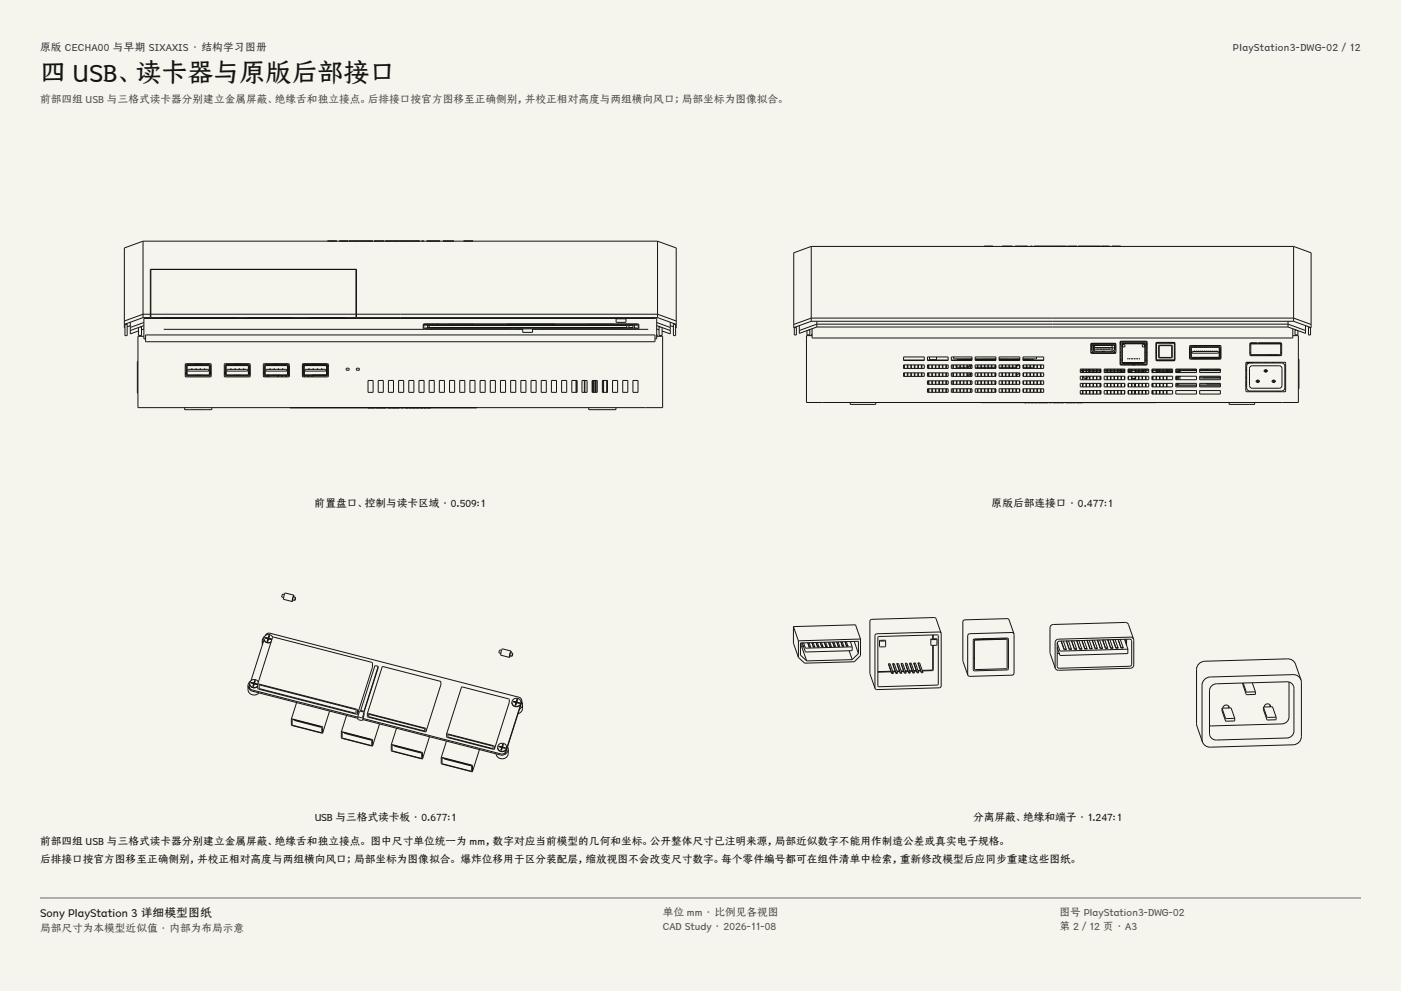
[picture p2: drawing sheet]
<svg xmlns="http://www.w3.org/2000/svg" width="420mm" height="297mm" viewBox="0 0 420 297" stroke-linecap="round" stroke-linejoin="round" font-family="sans-serif">
<defs><g id="words">
<text font-size="7.8" fill="#141413" x="12" y="24.7">四 USB、读卡器与原版后部接口</text>
<text font-size="3.5" fill="#141413" x="12" y="274.9">Sony PlayStation 3 详细模型图纸</text>
<g font-size="3.2" fill="#1b365d">
<text x="12" y="15.3">原版 CECHA00 与早期 SIXAXIS · 结构学习图册</text>
<text x="369.6" y="15.3">PlayStation3-DWG-02 / 12</text>
</g>
<g font-size="3.2" fill="#504e49">
<text x="12" y="30.9">前部四组 USB 与三格式读卡器分别建立金属屏蔽、绝缘舌和独立接点。后排接口按官方图移至正确侧别，并校正相对高度与两组横向风口；局部坐标为图像拟合。</text>
<text x="198.7" y="274.5">单位 mm · 比例见各视图</text>
<text x="317.6" y="274.5">图号 PlayStation3-DWG-02</text>
<text x="12" y="279.3">局部尺寸为本模型近似值 · 内部为布局示意</text>
<text x="198.7" y="278.8">CAD Study · 2026-11-08</text>
<text x="317.6" y="278.8">第 2 / 12 页 · A3</text>
</g>
<g font-size="3.2" fill="#141413">
<text x="94.4" y="152">前置盘口、控制与读卡区域 · 0.509:1</text>
<text x="297.4" y="152">原版后部连接口 · 0.477:1</text>
<text x="94.2" y="246">USB 与三格式读卡板 · 0.677:1</text>
<text x="291.7" y="246">分离屏蔽、绝缘和端子 · 1.247:1</text>
<text x="12" y="253.3">前部四组 USB 与三格式读卡器分别建立金属屏蔽、绝缘舌和独立接点。 图中尺寸单位统一为 mm，数字对应当前模型的几何和坐标。公开整体尺寸已注明来源，局部近似数字不能用作制造公差或真实电子规格。</text>
<text x="12" y="258.6">后排接口按官方图移至正确侧别，并校正相对高度与两组横向风口；局部坐标为图像拟合。 爆炸位移用于区分装配层，缩放视图不会改变尺寸数字。每个零件编号都可在组件清单中检索，重新修改模型后应同步重建这些图纸。</text>
</g>
</g></defs>
<g fill="#f5f4ed">
<path d="M0 0h420v297h-420z"/>
<path d="M12 12h396v275h-396z"/>
</g>
<g fill="none" stroke="#141413" stroke-width=".3">
<path d="M42.9 72.3l-5.6 2v21.9M42.9 72.3v21.9M42.9 72.3h154.2M98.2 72.2h.1M98.8 72.2h.1M99.5 72.2h1.5M101 72.2h.1M101.7 72.2h.1M104.4 72.2h.1M104.6 72.2h.1M105.2 72.2h.1M105.6 72.2h.1"/>
<path d="M107.6 72.2h.1M108 72.2h.1M108.6 72.2h.1M109.7 72.2h.1M110.3 72.2h.1M111.8 72.2h.1M112.1 72.2h.1M112.2 72.2h3M112.2 72.2h.1M115.2 72.2h.1M115.5 72.2h.1M117 72.2h.1"/>
<path d="M117.6 72.2h.1M118.7 72.2h.1M119.3 72.2h.1M119.7 72.2h.1M121.7 72.2h.1M122 72.2h.1M122.6 72.2h.1M123.7 72.2h.1M124.3 72.2h.1M125.9 72.2h.1M126.4 72.2h.1M127 72.2h.1"/>
<path d="M127.9 72.2h4M127.9 72.2h.1M131.9 72.2h.1M132.8 72.2h.1M133.4 72.2h.1M135.3 72.2h.1M136.1 72.2h.1M139 72.2h2.8M139 72.2h.1M141.8 72.2h.1M197.1 72.3v21.9M197.1 72.3l5.6 2v21.9"/>
<path d="M243.2 73.9v21.4M243.2 73.9l-5.3 1.9v21.4M243.2 73.9h144.6M295 73.8h.1M295.1 73.8h2.5M295.1 73.8h.1M297.6 73.8h.1M297.7 73.8h.1M300.4 73.8h.1M301 73.8h.1M302.8 73.8h.1M303.5 73.8h.1"/>
<path d="M304.3 73.8h3.8M304.3 73.8h.1M308.1 73.8h.1M308.9 73.8h.1M309.5 73.8h.1M310 73.8h.1M313.4 73.8h.1M314.6 73.8h.1M315.2 73.8h.1M316.3 73.8h.1M319.7 73.8h.1M320 73.8h.3"/>
<path d="M320 73.8h.1M320.3 73.8h2.6M320.3 73.8h.1M322.9 73.8h.1M323.2 73.8h.1M323.8 73.8h.1M324.9 73.8h.1M326 73.8h.1M326.6 73.8h.1M327.8 73.8h.1M328.4 73.8h.1M329.9 73.8h.1"/>
<path d="M330.1 73.8h.1M332.1 73.8h.1M332.6 73.8h.1M333.3 73.8h1.4M333.3 73.8h.1M336 73.8h.1M387.8 73.9l5.3 1.9v21.4M387.8 73.9v21.4M37.3 97.2v1h.2M37.3 96.2v1M37.5 97.2h.6M38.1 96.9v3.7h-.6v-3.4"/>
<path d="M39.1 96.6v1.5M39.1 99.1v1l2.4-.9M39.1 97.6l-1 .3M39.1 98.1v1M42 98h.4M42.4 97.8v2.7h-.9v-2.3M42.9 94.2l-5.6 2M42.9 94.2h2.2M42.9 94.2v1M42.9 95.2l-5.6 2M43.1 96.7l-4 1.4M43.1 98.6l-.7 .3"/>
<path d="M43.1 97.6l-4 1.5M44.7 95.2v.2M45.1 94.2v-13.5h61.8v13.5M45.1 94.2v1h-2.2M45.1 81.7h.1M45.2 94.2v-13.4h61.5v13.4M45.2 94.2h61.5M45.2 94.2v1h61.5v-1M45.9 95.2v.2M47.7 95.2v.2M48.2 95.2l.1 .2M48.6 95.2h22.7"/>
<path d="M49.1 98.7h107.6M71.6 95.2v.2M73.9 95.2l.1 .2M74.3 95.2h.1M76.7 95.2h.1M77.2 95.2h.1M77.5 95.2h.1M79 95.2h.1M82.8 95.2h.1M85.4 95.2h.1M86.4 95.2h.1M87.3 95.2h.1"/>
<path d="M87.7 95.2l-.1 .2M92.5 95.2l.1 .2M92.8 95.2h.1M103.4 95.2h-.1M103.7 95.2v.2M106 95.2v.2M106.7 81.7h.2M106.9 94.2h90.2M106.9 94.2v1h90.2M126.9 97.4l.3-.3h64l.3 .3v1l-.3 .3M126.9 97.4v1l.3 .3M126.9 97.3h.5"/>
<path d="M127.3 97.1l-.2 1.3h.3M127.4 98.3h.1M127.4 98.5h.1M127.4 97.2h.1M127.4 97.5h.1M127.4 98.3v.2M127.4 98.3h63.6v.2h-63.6M127.4 97.2h63.6v.3h-63.6M127.4 97.1v.4M127.5 97.1v.1M127.7 97.1v.1M128 97.1v.1"/>
<path d="M128.1 98.5v.2M128.2 97.5v.8M128.2 98.1h.9M128.2 97.1v.1M128.3 97.5h.7M128.4 97.1v.1M128.7 97.1v.1M128.7 97.5v.6M128.9 97.1v.1M129 97.5h9M129 97.5h.1M129.1 98.1h27.6"/>
<path d="M129.1 98.1v.2M129.1 98.5v.2l.2-.2M129.1 97.1v.1M129.4 97.1v.1M129.6 97.1v.1M129.7 98.3h23.4M129.7 98.5v.2M129.7 97.1v.1M129.9 97.1v.1M130.3 97.1v.1M130.5 97.1v.1M130.9 97.1v.1"/>
<path d="M131.1 97.1v.1M131.4 97.1v.1M134.9 97.1v.1M135.1 97.1v.1M135.2 97.1v.1M135.6 97.1v.1M135.7 97.1v.1M136.2 97.1v.1M136.3 97.1v.1M136.5 97.1v.1M136.9 97.1v.1M137.1 97.1v.1"/>
<path d="M137.4 97.1v.1M137.7 97.1v.1M137.9 97.1v.1M138 97.5h.7M138 97.5h.1M138.1 97.1v.1M138.3 97.1v.1M138.5 97.1v.1M138.7 97.5h49.2M138.7 97.5h.1M138.8 97.1v.1M139.1 97.1v.1"/>
<path d="M139.3 97.1v.1M139.4 97.1v.1M139.6 97.1v.1M140 97.1v.1M140.2 97.1v.1M140.3 97.1v.1M140.7 97.1v.1M140.9 97.1v.1M141.3 97.1v.1M141.4 97.1v.1M141.7 97.1v.1M150 98.2h2.3"/>
<path d="M152.1 97.2h14.2M152.1 97.5h14.2M153.1 98.5v.2M154.4 98.5v.2M154.8 98.5v.2M155.4 98.5v.2M155.6 98.1v.1M155.6 98.5v.2M156.1 98.5v.2M156.7 98.2l-2.6 .1M156.7 98.1v.2M156.7 98.5v.2"/>
<path d="M156.7 98.1h.9M156.8 98.5l-.1 1.1h3l-.1-1.1M157.6 98.1h30.3M157.6 98.2h6.7M157.6 98.1v.2M159.7 98.7h34.6M162.3 98.5v.2M162.8 98.1v.1M162.8 98.5v.2M163 98.5v.2M163.3 98.3h23.4M163.3 98.5v.2"/>
<path d="M176.7 97.1v.1M176.9 97.1v.1M177 97.1v.1M177.3 97.1v.1M177.5 97.1v.1M177.9 97.1v.1M178 97.1v.1M178.2 97.1v.1M178.6 97.1v.1M178.8 97.1v.1M178.9 97.1v.1M179.1 97.1v.1"/>
<path d="M179.4 97.1v.1M179.6 97.1v.1M179.7 97.5h.7M179.8 97.1v.1M180.1 97.1v.1M180.3 97.1v.1M180.5 97.1v.1M180.8 97.1v.1M181 97.1v.1M181.1 97.1v.1M181.3 97.1v.1M181.7 97.1v.1"/>
<path d="M181.9 97.1v.1M182.1 97.1v.1M182.5 97.1v.1M182.6 97.1v.1M183.1 97.1v.1M183.2 97.1v.1M183.4 97.1v.1M184.7 95.5h3v1.1h-3zM186.7 98.5v.2M187.9 97.1v.1M187.9 97.5v.8M187.9 98.5v.2"/>
<path d="M188.5 97.5h1.2v.6h-.6M188.5 97.1v.1M188.5 97.5v.8M188.5 98.5v.2M188.5 98.1h.6M189.1 98.1v.2M189.1 98.5v.2M190.2 97.5v.8M191 97.4h.3v1h-.3M195.3 95.2v.2M196.9 96.7l4 1.4M196.9 98.6l.7 .3"/>
<path d="M196.9 97.6l4 1.5M197.1 94.2v1M197.1 94.2l5.6 2M197.1 95.2l5.6 2M197.6 98h.4M197.6 97.8v2.7h.9v-2.3M200.9 96.6v1.5M200.9 99.1v1l-2.4-.9M200.9 97.6l1 .3M200.9 98.1v1M201.9 97.2h.6M201.9 96.9v3.7h.6v-3.4"/>
<path d="M202.7 97.2v1h-.2M202.7 96.2v1M238.1 98.2h.6M238.7 97.9v2.5h-.6v-2.3M239.6 97.6v1.5M242.4 98.9h.4M242.8 98.8v1.5h-.9v-1.2M243.2 95.3h144.6M243.2 96.3h144.6M243.2 95.3v1M243.2 95.3l-5.3 1.9M243.2 96.3l-5.3 1.9v-1"/>
<path d="M243.4 98.5v2.8h144.2v-2.8M244.9 96.3v.8M244.9 97.1h141.2M244.9 98h141.2M244.9 97.1v.9M244.9 97.1l-5.3 2M244.9 98l-5.3 1.9v-.8M386.1 96.3v.8M386.1 97.1l5.3 2M386.1 98l5.3 1.9v-.8M386.1 97.1v.9M387.8 95.3l5.3 1.9"/>
<path d="M387.8 96.3l5.3 1.9v-1M387.8 95.3v1M388.2 98.8v1.5h.9v-1.2M388.2 98.9h.4M391.4 97.6v1.5M392.3 98.2h.6M392.3 97.9v2.5h.6v-2.3M41.4 108.3h-.2v9.5h.2M43.1 100.8h-1.7v21.4h157.2v-21.4h-1.7M43.6 100.4h152.8v2h-152.8zM43.6 101.6h-.5v-6.2h153.8v6.2h-.5M55.5 109.3h.3"/>
<path d="M55.5 109.5h.3M55.5 111.7h.3M55.5 111.9h.3M55.5 112h.3M55.6 109.1l7.6-.1 .1 3.8-7.6 .1zM55.8 109.3h7.2v3.3h-7.2zM55.9 111.7h.2M55.9 111.9h.2M55.9 112h.2M56 109.5l6.7 .1M56 109.5h6.9v3h-6.9zM56.1 109.6v2.8h6.6"/>
<path d="M56.3 110.7h6.2v.5h-6.2zM56.9 109.5l.2 .1M57.3 110.6h.1M57.3 110.6v.1M57.4 110.6h.3M57.7 110.6v.1M58.1 109.5v.1M58.6 112.4h.1M58.6 109v.3M58.6 109.5v.1M58.6 110.6h.1M58.6 110.6v.1"/>
<path d="M58.6 110.6h.4M58.7 112.4h.1M58.7 109v.3M58.7 109.5v.1M59 110.6v.1M59.1 112.4h.1M59.1 109v.3M59.1 109.5v.1M59.2 112.4h.1M59.2 109v.3M59.2 109.5v.1M59.6 112.4h.1"/>
<path d="M59.6 109v.3M59.6 109.5v.1M59.7 112.4h.1M59.8 109v.3M59.8 109.5v.1M59.8 112.4h.1M59.9 110.6h.1M59.9 110.6v.1M59.9 110.6h.3M60.2 112.4h.1M60.2 109v.3M60.2 109.5v.1"/>
<path d="M60.2 110.6v.1M60.3 112.4h-.1M60.3 109v.3M60.3 109.5v.1M61.2 110.6h.1M61.2 110.6v.1M61.2 110.6h.3M61.5 110.6v.1M62.7 109.6h.1M62.7 112.4h.1M62.8 109.6v2.8M62.8 111.7h.1"/>
<path d="M62.8 111.9h.1M62.8 112h.1M63.1 111.7h.2M63.1 111.9h.2M63.1 112h.2M67.2 111.5h.3M67.2 111.7h.3M67.2 111.9h.3M67.2 112h.3M67.3 109.1l7.6-.1 .1 3.8-7.6 .1zM67.5 109.3h7.2v3.3h-7.2zM67.7 111.5h.1"/>
<path d="M67.7 111.7h.1M67.7 111.9h.1M67.7 112h.1M67.7 109.5h6.9v3h-6.9zM67.8 109.6h.1M67.8 112.4h.1M67.8 109.6v2.8M67.8 109.6h6.7v2.8h-6.7M68 110.7h6.2v.5h-6.2zM69.1 110.6h.3M69.1 110.6v.1M69.4 110.6h.1"/>
<path d="M69.4 110.6v.1M70.3 112.4h.1M70.3 109v.3M70.3 109.5v.1M70.3 110.6h.3M70.3 110.6v.1M70.4 112.4h.1M70.4 109v.3M70.4 109.5v.1M70.6 110.6h.1M70.7 110.6v.1M70.8 112.4h.1"/>
<path d="M70.8 109v.3M70.8 109.5v.1M70.9 112.4h.1M70.9 109v.3M70.9 109.5v.1M71.3 112.4h.1M71.3 109v.3M71.3 109.5v.1M71.5 112.4h-.2M71.5 109v.3M71.5 109.5v.1M71.6 110.6h.3"/>
<path d="M71.6 110.6v.1M71.9 112.4h.1M71.9 109v.3M71.9 109.5v.1M71.9 110.6h.1M71.9 110.6v.1M72 112.4h.1M72 109v.3M72 109.5v.1M72.9 110.6h.3M72.9 110.6v.1M73.2 110.6h.1"/>
<path d="M73.2 110.6v.1M74.5 111.5h.1M74.5 111.7h.1M74.5 111.9h.1M74.5 112h.1M74.8 111.5h.2M74.8 111.7h.2M74.8 111.9h.2M74.8 112h.2M78.9 111.7h.2M78.9 111.9h.2M78.9 112h.3"/>
<path d="M78.9 111.5h.3M79.2 112.6v.4M79.2 109.3h7.2v3.3h-7.2zM79.4 111.5h.1M79.4 109.5h6.9v3h-6.9zM79.5 109.6h6.7v2.8h-6.7zM79.7 110.7h6.2v.5h-6.2zM79.8 112.4v.1M79.8 112.7v.3M80.2 112.4v.1M80.2 112.7v.3M80.3 112.5h.4"/>
<path d="M80.3 112.7v.3M80.5 112.4h.1M80.7 112.7v.3M80.8 110.6h.1M80.8 110.6v.1M80.8 110.6h.3M81.1 110.6h.1M81.1 110.6v.1M81.6 112.4v.1M82 112.4h.1M82 109v.3M82 109.5v.1"/>
<path d="M82 110.6h.1M82 110.6v.1M82.1 110.6h.2M82.1 112.4h-.1M82.1 109v.3M82.1 109.5v.1M82.3 110.6h.1M82.4 110.6v.1M82.5 112.4h.1M82.5 109v.3M82.5 109.5v.1M82.6 112.4h.1"/>
<path d="M82.6 109v.3M82.6 109.5v.1M83 112.4h.1M83 109v.3M83 109.5v.1M83 112.4h.2M83.2 112.4h.1M83.2 109v.3M83.2 109.5v.1M83.3 110.6h.1M83.3 110.6v.1M83.3 110.6h.3"/>
<path d="M83.3 112.4v.1M83.3 112.7v.3M83.5 112.4v.1M83.5 112.7v.3M83.6 112.4h.1M83.6 109v.3M83.6 109.5v.1M83.6 110.6h.1M83.6 110.6v.1M83.7 112.4h.1M83.7 109v.3M83.7 109.5v.1"/>
<path d="M84.5 112.4v.1M84.5 112.7v.3M84.6 110.6h.1M84.6 110.6v.1M84.6 110.6h.3M84.6 112.4v.1M84.6 112.7v.3M84.9 110.6h.1M84.9 110.6v.1M85.6 112.4v.1M85.6 112.7v.3M85.8 112.4v.1"/>
<path d="M85.8 112.7v.3M86.2 111.5h.1M86.2 112h.1M86.2 111.8h.1M86.5 112.6h.2M86.5 111.5h.2M86.5 112h.2M86.5 111.8h.2M86.7 112.8l-.1-3.8h-7.4l-.3 .3v3.4l.3 .3M86.7 109.8h.1M86.7 112.7l-.2 .3h-7.3M90.7 111.5h.2"/>
<path d="M90.7 112.6h.2M90.7 110.2h.1M90.7 109.4h.2M90.7 109.6h.1M90.7 110h.1M90.7 112h.2M90.7 111.8h.2M90.7 109.1l7.6-.1 .1 3.8-7.6 .1zM90.7 109.6v1.3h.2M90.7 109.6h.2M90.9 109.3h7.3v3.3h-7.3zM91 109v.3"/>
<path d="M91.1 109.6l.1 2.9M91.1 110.9h.1M91.1 109.6h.1M91.1 111.5h.1M91.1 112h.1M91.1 111.8h.1M91.2 109.5l-.1 .1M91.2 109.5h6.7M91.2 112.7v.3M91.2 109.6h6.8M91.2 112.4h6.7M91.2 109.5h.2"/>
<path d="M91.2 109.5v3M91.4 112.4v.1M91.4 112.7v.3M91.4 110.7h6.3v.5h-6.3zM92.3 112.4v.1M92.3 112.7v.3M92.5 112.4v.1M92.5 112.7v.3M92.5 110.6h.1M92.5 110.6v.1M92.5 110.6h.3M92.8 110.6h.1"/>
<path d="M92.8 110.6v.1M93.3 112.4v.1M93.3 112.7v.3M93.7 112.4h.1M93.7 109v.3M93.7 109.5v.1M93.7 110.6h.1M93.7 110.6v.1M93.8 110.6h.3M93.8 112.4v.1M93.8 112.7v.3M93.8 112.4h.1"/>
<path d="M93.8 112.4h.4M93.8 109v.3M93.8 109.5v.1M94.1 110.6h.1M94.1 110.6v.1M94.2 112.4h.1M94.2 109v.3M94.2 109.5v.1M94.3 112.4h.1M94.4 112.4h.3M94.4 109v.3M94.4 109.5v.1"/>
<path d="M94.4 112.4h.1M94.7 112.4h.1M94.7 109v.3M94.7 109.5v.1M94.8 112.4h.1M94.9 112.4h.1M94.9 112.4h.4M94.9 109v.3M94.9 109.5v.1M95 110.6h.1M95 110.6v.1M95 110.6h.3"/>
<path d="M95.3 112.4h.1M95.3 109v.3M95.3 109.5v.1M95.3 110.6h.1M95.3 110.6v.1M95.4 112.4h.1M95.4 112.4h2.6M95.4 109v.3M95.4 109.5v.1M95.7 112.4h.1M95.8 112.4h.1M96.3 110.6h.1"/>
<path d="M96.3 110.6v.1M96.3 110.6h.3M96.6 110.6h.1M96.6 110.6v.1M96.8 112.4h.1M97 112.4h.1M97.7 109.5v.1M97.8 109.5h.1M97.8 109.6l.1 2.8M97.9 111.5h.1M97.9 112h.1M97.9 110.9h.1"/>
<path d="M97.9 111.8h.1M97.9 109.5l.1 .1M98 109.6v2.9h-6.8M98.2 109.4h.2M98.2 112.4h.2M98.2 111.5h.2M98.2 109.5h.2M98.2 112h.2M98.2 110.9h.2M98.2 111.8h.2M98.4 109.4v.1M98.4 109.5v.1"/>
<path d="M103.8 110.4h.9v.6h-.9zM106.8 110.4h.9v.6h-.9zM110.3 114h1.6v3.6h-1.6zM113.4 114h1.5v3.6h-1.5zM116.4 114h1.6v3.6h-1.6zM119.5 114h1.5v3.6h-1.5zM122.5 114h1.6v3.6h-1.6zM125.6 114h1.5v3.6h-1.5zM128.7 114h1.5v3.6h-1.5zM131.7 114h1.5v3.6h-1.5zM134.8 114h1.5v3.6h-1.5zM137.8 114h1.5v3.6h-1.5z"/>
<path d="M140.9 114h1.5v3.6h-1.5zM143.9 114h1.6v3.6h-1.6zM147 114h1.5v3.6h-1.5zM150 114h1.6v3.6h-1.6zM153.1 114h1.5v3.6h-1.5zM156.1 114h1.6v3.6h-1.6zM159.2 114h1.5v3.6h-1.5zM162.3 114h1.5v3.6h-1.5zM165.3 114h1.5v3.6h-1.5zM168.4 114h1.5v3.6h-1.5zM171.4 114h1.5v3.6h-1.5zM172.7 114v3.6"/>
<path d="M174.5 114h1.5v3.6h-1.5zM175.2 114v3.6M175.3 114v3.6M177.5 114h1.5v3.6h-1.5zM177.6 114v3.6M178 114v3.6M178.1 114v3.6M178.5 114v3.6M178.7 114v3.6M180.6 114h1.5v3.6h-1.5zM180.8 114v3.6M180.9 114v3.6"/>
<path d="M181.9 114v3.6M182.1 114v3.6M183.6 114h1.6v3.6h-1.6zM186.7 114h1.5v3.6h-1.5zM189.7 114h1.6v3.6h-1.6zM196.9 100.3l.1 .5M243.4 100.6h-1.6v20h147.4v-20h-1.6M243.4 100.1l-.1 .5M270.9 109.4h6.2v1h-6.2zM270.9 111.7h6.2v1.1h-6.2zM270.9 107h6.2v1h-6.2zM270.9 107.9h6.2"/>
<path d="M271 109.4v1M271 111.7v1.1M271.1 109.4v1M271.1 111.7v1.1M272 109.4v1M272 111.7v1.1M272.2 109.4v1M272.2 111.7v1.1M273.1 109.4v1M273.1 111.7v1.1M273.2 109.4v1M273.2 111.7v1.1"/>
<path d="M274.1 109.4v1M274.1 111.7v1.1M274.3 109.4v1M274.3 111.7v1.1M275.2 109.4v1M275.2 111.7v1.1M275.3 109.4v1M275.3 111.7v1.1M276.2 109.4v1M276.2 111.7v1.1M276.4 109.4v1M276.4 111.7v1.1"/>
<path d="M278 116.5h6.2v1.1h-6.2zM278 109.4h6.2v1h-6.2zM278 111.7h6.2v1.1h-6.2zM278 107h6.2v1h-6.2zM278 114.1h6.2v1.1h-6.2zM278 107.9h6.2M278.3 109.4v1M278.3 111.7v1.1M278.3 114.1v1.1M278.3 116.5v1.1M278.5 109.4v1M278.5 111.7v1.1"/>
<path d="M278.5 114.1v1.1M278.5 116.5v1.1M278.7 107v.8h2.1v-.8M279.4 109.4v1M279.4 111.7v1.1M279.4 114.1v1.1M279.4 116.5v1.1M279.5 109.4v1M279.5 111.7v1.1M279.5 114.1v1.1M279.5 116.5v1.1M280.4 109.4v1"/>
<path d="M280.4 111.7v1.1M280.4 114.1v1.1M280.4 116.5v1.1M280.6 109.4v1M280.6 111.7v1.1M280.6 114.1v1.1M280.6 116.5v1.1M281.5 109.4v1M281.5 111.7v1.1M281.5 114.1v1.1M281.5 116.5v1.1M281.6 109.4v1"/>
<path d="M281.6 111.7v1.1M281.6 114.1v1.1M281.6 116.5v1.1M282.5 109.4v1M282.5 111.7v1.1M282.5 114.1v1.1M282.5 116.5v1.1M282.7 109.4v1M282.7 111.7v1.1M282.7 114.1v1.1M282.7 116.5v1.1M283.6 109.4v1"/>
<path d="M283.6 111.7v1.1M283.6 114.1v1.1M283.6 116.5v1.1M283.7 109.4v1M283.7 111.7v1.1M283.7 114.1v1.1M283.7 116.5v1.1M285.2 116.5h6.2v1.1h-6.2zM285.2 109.4h6.2v1h-6.2zM285.2 111.7h6.2v1.1h-6.2zM285.2 107h6.2v1h-6.2zM285.2 114.1h6.2v1.1h-6.2z"/>
<path d="M285.2 107.9h6.2M285.7 109.4v1M285.7 111.7v1.1M285.7 114.1v1.1M285.7 116.5v1.1M285.8 109.4v1M285.8 111.7v1.1M285.8 114.1v1.1M285.8 116.5v1.1M285.9 107v.6h5.5M286.6 109.4l.1 .7M286.7 109.4v1"/>
<path d="M286.7 111.7v1.1M286.7 114.1v1.1M286.7 116.5v1.1M286.9 110.1h.9M286.9 109.4v1M286.9 111.7v1.1M286.9 114.1v1.1M286.9 116.5v1.1M287.8 109.4v1M287.8 111.7v1.1M287.8 114.1v1.1M287.8 116.5v1.1"/>
<path d="M287.9 110.1h.9M287.9 109.4v1M287.9 111.7v1.1M287.9 114.1v1.1M287.9 116.5v1.1M288.8 109.4v1M288.8 111.7v1.1M288.8 114.1v1.1M288.8 116.5v1.1M289 110.1h.9M289 109.4v1M289 111.7v1.1"/>
<path d="M289 114.1v1.1M289 116.5v1.1M289.9 109.4v1M289.9 111.7v1.1M289.9 114.1v1.1M289.9 116.5v1.1M290 110.1h.4M290 109.4v1M290 111.7v1.1M290 114.1v1.1M290 116.5v1.1M290.4 110.1l.5-.7v1"/>
<path d="M290.4 110.1v.3M290.4 110.1l.1 .2M290.4 111.7v1.1M290.4 112.8h.1M290.9 109.5l-.5 .6M290.9 112.1l-.5 .7M290.9 111.7v1.1M290.9 114.1v1.1M290.9 116.5v1.1M291.1 109.4l.3 .1M291.1 112l.3 .1M291.1 109.4v1"/>
<path d="M291.1 111.7v1.1M291.1 114.1v1.1M291.1 116.5v1.1M291.4 107.7h-4.5v.2M291.4 107.7h-2.8M292.4 116.5h6.2v1.1h-6.2zM292.4 109.4h6.2v1h-6.2zM292.4 111.7h6.2v1.1h-6.2zM292.4 107h6.2v1h-6.2zM292.4 114.1h6.2v1.1h-6.2zM292.4 107.9h6.2M292.4 107.6h6.2"/>
<path d="M292.4 107.7h6.2M292.4 107.7h.5M292.4 110.1h.6M292.9 107.7h.1M293 109.4v1M293 111.7v1.1M293 114.1v1.1M293 116.5v1.1M293.2 110.1h.9M293.2 109.4v1M293.2 111.7v1.1M293.2 114.1v1.1"/>
<path d="M293.2 116.5v1.1M294.1 109.4v1M294.1 111.7v1.1M294.1 114.1v1.1M294.1 116.5v1.1M294.2 110.1h.9M294.2 109.4v1M294.2 111.7v1.1M294.2 114.1v1.1M294.2 116.5v1.1M295.1 109.4v1M295.1 111.7v1.1"/>
<path d="M295.1 114.1v1.1M295.1 116.5v1.1M295.3 110.1h.9M295.3 109.4v1M295.3 111.7v1.1M295.3 114.1v1.1M295.3 116.5v1.1M295.5 107.7h.1M296.2 109.4v1M296.2 111.7v1.1M296.2 114.1v1.1M296.2 116.5v1.1"/>
<path d="M296.3 110.1h.9M296.3 109.4v1M296.3 111.7v1.1M296.3 114.1v1.1M296.3 116.5v1.1M297.2 109.4v1M297.2 111.7v1.1M297.2 114.1v1.1M297.2 116.5v1.1M297.4 110.1h.9M297.4 109.4v1M297.4 111.7v1.1"/>
<path d="M297.4 114.1v1.1M297.4 116.5v1.1M298.3 109.4v1M298.3 111.7v1.1M298.3 114.1v1.1M298.3 116.5v1.1M298.4 110.1h.2M298.4 109.4v1M298.4 111.7v1.1M298.4 114.1v1.1M298.4 116.5v1.1M298.6 107.7h-4.1"/>
<path d="M299.5 107.7h2.6M299.5 116.5h6.2v1.1h-6.2zM299.5 109.4h6.2v1h-6.2zM299.5 111.7h6.2v1.1h-6.2zM299.5 107h6.2v1h-6.2zM299.5 114.1h6.2v1.1h-6.2zM299.5 107.9h6.2M299.5 107.6h6.2M299.5 107.7h6.2M299.5 110.1h.9M300.4 109.4v1M300.4 111.7v1.1"/>
<path d="M300.4 114.1v1.1M300.4 116.5v1.1M300.5 110.1h.9M300.5 109.4v1M300.5 111.7v1.1M300.5 114.1v1.1M300.5 116.5v1.1M301.1 107.7h.1M301.4 109.4v1M301.4 111.7v1.1M301.4 114.1v1.1M301.4 116.5v1.1"/>
<path d="M301.6 110.1h.9M301.6 109.4v1M301.6 111.7v1.1M301.6 114.1v1.1M301.6 116.5v1.1M302.5 109.4v1M302.5 111.7v1.1M302.5 114.1v1.1M302.5 116.5v1.1M302.6 110.1h.9M302.6 109.4v1M302.6 111.7v1.1"/>
<path d="M302.6 114.1v1.1M302.6 116.5v1.1M303.5 109.4v1M303.5 111.7v1.1M303.5 114.1v1.1M303.5 116.5v1.1M303.7 109.4v1M303.7 111.7v1.1M303.7 114.1v1.1M303.7 116.5v1.1M303.7 110.1h.9M304.6 109.4v1"/>
<path d="M304.6 111.7v1.1M304.6 114.1v1.1M304.6 116.5v1.1M304.7 109.4l.1 1v-.3M304.7 114.1v1.1M304.7 116.5v1.1M304.7 110.1h.1M304.8 110.1v.2M304.8 112.4v.4M304.8 111.7v1.1M305.2 109.4l-.5 .5M305.6 109.4a.72 .72 0 0 0-.8 .7"/>
<path d="M305.6 112a.72 .72 0 0 0-.8 .8M305.6 109.4v1M305.6 111.7v1.1M305.6 114.1v1.1M305.6 116.5v1.1M305.7 107.7h-2M306.7 107.7h3.1v.2M306.7 107.7h1.3M306.7 116.5h6.2v1.1h-6.2zM306.7 109.4h6.2v1h-6.2zM306.7 111.7h6.2v1.1h-6.2zM306.7 107h6.2v1h-6.2z"/>
<path d="M306.7 114.1h6.2v1.1h-6.2zM306.7 107.9h6.2M306.8 110.1h.9M306.8 109.4v1M306.8 111.7v1.1M306.8 114.1v1.1M306.8 116.5v1.1M307.7 109.4v1M307.7 111.7v1.1M307.7 114.1v1.1M307.7 116.5v1.1M307.9 110.1h.9"/>
<path d="M307.9 109.4v1M307.9 111.7v1.1M307.9 114.1v1.1M307.9 116.5v1.1M308.8 109.4v1M308.8 111.7v1.1M308.8 114.1v1.1M308.8 116.5v1.1M308.9 110.1h.9M308.9 109.4v1M308.9 111.7v1.1M308.9 114.1v1.1"/>
<path d="M308.9 116.5v1.1M309.8 109.4v1M309.8 111.7v1.1M309.8 114.1v1.1M309.8 116.5v1.1M310 110.1h.1M310 111.7v1.1M310 114.1v1.1M310 116.5v1.1M310 109.4v1M310.7 107v.6h-4M310.9 109.4v1"/>
<path d="M310.9 111.7v1.1M310.9 114.1v1.1M310.9 116.5v1.1M311 109.4v1M311 111.7v1.1M311 114.1v1.1M311 116.5v1.1M311.9 109.4v1M311.9 111.7v1.1M311.9 114.1v1.1M311.9 116.5v1.1M312.1 109.4v1"/>
<path d="M312.1 111.7v1.1M312.1 114.1v1.1M312.1 116.5v1.1M323.9 117.9h.2v.2M323.9 111.5h.6M323.9 110.6h6.2v1.1h-6.2zM323.9 112.8h6.2v1h-6.2zM323.9 114.9h6.2v1h-6.2zM323.9 117h6.2v1.1h-6.2zM323.9 111.1h.6M323.9 110.9h.6M324.5 110.6v1.1"/>
<path d="M324.5 112.8v1M324.5 114.9v1M324.5 117v1.1M324.7 111.5h.1M324.7 111.1h.9M324.7 110.6v1.1M324.7 112.8v1M324.7 114.9v1M324.7 117v1.1M324.7 110.9h.9M324.8 112.8l.2 .5 .6 .2M324.8 110.6v.3"/>
<path d="M324.8 111.1v.6M325.6 110.6v1.1M325.6 112.8v1M325.6 114.9v1M325.6 117v1.1M325.7 111.1h.9M325.7 110.6v1.1M325.7 112.8v1M325.7 114.9v1M325.7 117v1.1M325.7 110.9h.9M326.2 112.8l-.5 .6"/>
<path d="M326.2 111.5h.4M326.2 110.6v.3M326.2 111.1v.6M326.6 110.6v1.1M326.6 112.8v1M326.6 114.9v1M326.6 117v1.1M326.8 111.5h.9M326.8 111.1h.9M326.8 110.6v1.1M326.8 112.8v1M326.8 114.9v1"/>
<path d="M326.8 117v1.1M326.8 110.9h.9M327 105.6h.7M327 103.5h.2M327 103.2h.2M327 105.7h.8M327 103.1h.2M327.1 103h7.4M327.2 102.9h7.2l.1 2.9-7.3 .1-.2-.3zM327.2 103.1h7.2v1.9l-.8 .7h-5.7l-.7-.7zM327.4 103.3h6.7v1.5l-.7 .7h-5.3l-.7-.7zM327.4 103.5h6.7"/>
<path d="M327.7 110.6v1.1M327.7 112.8v1M327.7 114.9v1M327.7 117v1.1M327.8 111.5h.9M327.8 103.5v1.7M327.8 110.6v1.1M327.8 112.8v1M327.8 114.9v1M327.8 117v1.1M327.8 111.1h.9M327.8 110.9h.9"/>
<path d="M328.1 104.2v.4M328.1 104.2h5.3M328.1 104.6h5.3M328.1 104.6v.7h5.2M328.6 104.1h.1M328.6 104.2h.1M328.6 104.1v.1M328.6 103.5h.3M328.7 104.1h.1M328.7 104.2h.1M328.7 104.1v.1M328.7 110.6v1.1"/>
<path d="M328.7 112.8v1M328.7 114.9v1M328.7 117v1.1M328.8 104.6h.1M328.8 104.7h.1M328.8 104.6v.1M328.9 111.5h.9M328.9 111.1h.9M328.9 105.3v.2M328.9 110.6v1.1M328.9 112.8v1M328.9 114.9v1"/>
<path d="M328.9 117v1.1M328.9 110.9h.9M328.9 104.6h.1M328.9 104.7h.1M328.9 104.6v.1M329 104.1h.1M329 104.2h.1M329 104.1v.1M329 104.1h.2M329.2 104.1h.1M329.2 104.2h.1M329.2 104.1v.1"/>
<path d="M329.3 104.6l.1 .1M329.4 104.6h.1M329.4 104.7h.1M329.4 104.6v.1M329.5 104.1h.1M329.5 104.2h.1M329.5 104.1v.1M329.6 104.1h.1M329.6 104.2h.1M329.6 104.1v.1M329.7 104.6h.1M329.7 104.7h.1"/>
<path d="M329.7 104.6v.1M329.8 104.7h.1M329.8 110.6v1.1M329.8 112.8v1M329.8 114.9v1M329.8 117v1.1M329.9 104.6h.1M329.9 104.7h.1M329.9 104.6v.1M329.9 111.5h.2M329.9 110.6v1.1M329.9 112.8v1"/>
<path d="M329.9 114.9v1M329.9 117v1.1M329.9 111.1h.2M329.9 110.9h.2M330 104.1h.1M330 104.2h.1M330 104.1v.1M330.1 104.1h.1M330.1 104.2h.1M330.1 104.1v.1M330.2 104.6h.1M330.2 104.7h.1"/>
<path d="M330.2 104.6v.1M330.2 104.7h.2M330.4 104.6h.1M330.4 104.7h.1M330.4 105.5v-.2h.8v.2M330.4 104.6v.1M330.5 104.1h.1M330.5 104.2h.1M330.5 104.1v.1M330.6 104.1h.1M330.6 104.2h.1M330.6 104.1v.1"/>
<path d="M330.7 104.6l.1 .1M330.8 104.6h.1M330.8 104.7h.1M330.8 104.6v.1M330.9 104.1h.1M330.9 104.2h.1M330.9 104.1v.1M330.9 104.1l.2 .1M331 111.5h.9M331 110.6h6.2v1.1h-6.2zM331 112.8h6.2v1h-6.2zM331 114.9h6.2v1h-6.2z"/>
<path d="M331 117h6.2v1.1h-6.2zM331 111.1h.9M331 110.9h.9M331.2 104.6h.1M331.2 104.7h.1M331.2 104.6v.1M331.3 104.6h.1M331.3 104.7h.1M331.3 104.6v.1M331.4 104.1h.1M331.4 104.2h.1M331.4 104.1v.1"/>
<path d="M331.5 104.1h.1M331.5 104.2h.1M331.6 104.1v.1M331.7 104.6h.1M331.7 104.7h.1M331.7 104.6v.1M331.8 104.6h.1M331.8 104.7h.1M331.8 104.6v.1M331.9 110.6v1.1M331.9 112.8v1M331.9 114.9v1"/>
<path d="M331.9 117v1.1M332 111.5h.9M332 110.6v1.1M332 112.8v1M332 114.9v1M332 117v1.1M332 111.1h.9M332 110.9h.9M332 104.1h.1M332 104.1l-.1 .1M332 104.2h.1M332 104.1v.1"/>
<path d="M332.1 103v.1M332.1 103.5h.1M332.1 104.6h.1M332.1 104.7h.1M332.1 104.6v.1M332.1 104.7h.2M332.3 104.6h.1M332.3 104.7h.1M332.3 104.6v.1M332.4 104.1h.1M332.4 104.2h.1M332.4 104.1v.1"/>
<path d="M332.5 104.1h.1M332.5 104.2h.1M332.5 104.1v.1M332.6 104.6h.1M332.6 104.7h.1M332.6 104.6v.1M332.7 104.6h.1M332.7 104.7h.1M332.8 104.6v.1M332.8 104.1h.1M332.8 104.2h.1M332.8 104.1v.1"/>
<path d="M332.9 104.1h.1M332.9 110.6v1.1M332.9 112.8v1M332.9 114.9v1M332.9 117v1.1M332.9 105.3v.2M333 104.1h.1M333 104.2h.1M333 104.1v.1M333.1 111.5h.9M333.1 111.1h.9M333.1 110.6v1.1"/>
<path d="M333.1 112.8v1M333.1 114.9v1M333.1 117v1.1M333.1 110.9h.9M333.3 103.5h.1M333.3 103.5h-5.2v.7M333.3 105.3h.1M333.4 103.5v.7M333.4 104.6v.7M333.4 104.2h.1M333.4 104.6h.1M333.5 104.3h.6"/>
<path d="M333.5 104.2v.4M333.7 105.7h.8M334 110.6v1.1M334 112.8v1M334 114.9v1M334 117v1.1M334.1 105.3v.3h.3M334.1 111.5h.9M334.1 110.6v1.1M334.1 112.8v1M334.1 114.9v1M334.1 117v1.1"/>
<path d="M334.1 111.1h.9M334.1 110.9h.9M334.3 103v.1M334.4 103.2h.1M334.5 103.5h-.1M335 110.6v1.1M335 112.8v1M335 114.9v1M335 117v1.1M335.2 111.5h.9M335.2 111.1h.9M335.2 110.6v1.1"/>
<path d="M335.2 112.8v1M335.2 114.9v1M335.2 117v1.1M335.2 110.9h.9M335.7 110.6v.3M335.7 111.1v.4M335.8 102.6l.3-.3h7.6l.2 6.8-.3 .3M335.8 102.6v6.5l.3 .3M335.8 103.1h.2M335.8 105.6h.2M335.8 108.1h.2M335.8 106.6h.2"/>
<path d="M335.8 108.7h.2M335.8 108.8h.2M335.8 102.8h.2M335.8 107.9h.2M335.8 107.6h.2M335.8 107.7h.2M335.8 103.5h.2M335.8 103.2h.2M335.8 106.5h.2M335.8 105.7h.2M335.8 103h.2M335.8 102.5h8.1"/>
<path d="M335.8 102.5v.3M335.8 103v.1M335.9 108.8h.1M335.9 110.6v.3M335.9 111.1v.4M335.9 108.7h.1M336.1 109.1v.3M336.1 110.6v1.1M336.1 112.8v1M336.1 114.9v1M336.1 117v1.1M336.1 109.4h7.5"/>
<path d="M336.2 109.2v.2M336.2 112.8v1M336.2 114.9v1M336.2 117v1.1M336.2 111.1h.9M336.2 110.9h.9M336.2 111.4h.9zM336.2 102.5l-.2 .2v6.3l.2 .2M336.2 110.6v1.1M336.2 109.2h7.2M336.4 108.1h.1M336.4 106.6h.1"/>
<path d="M336.4 103.1h6.9M336.4 107.9h.1M336.4 105.3h.1M336.4 107.6h.1M336.4 107.7h.1M336.4 105.6h.1M336.4 103.5h.1M336.4 103.2h.1M336.4 106.5h.1M336.4 105.7h.1M336.4 103h6.9M336.4 108.8h6.9v-5.9h-6.9l.1 5.9"/>
<path d="M336.5 103v5.6M336.5 103.3h.7v.7h-.7zM337.1 109.2v.2M337.1 110.6v1.1M337.1 112.8v1M337.1 114.9v1M337.1 117v1.1M337.3 109.2v.2M338.1 107.5h.1M338.1 107.6h.1M338.1 107.5v.1M338.2 109.2v.2"/>
<path d="M338.2 110.6h6.2v1.1h-6.2zM338.2 112.8h6.2v1h-6.2zM338.2 114.9h6.2v1h-6.2zM338.2 117h6.2v1.1h-6.2zM338.2 107.5h.1M338.2 107.6h.1M338.2 107.5v.1M338.3 111.1h.9M338.3 109.2v.2M338.3 110.6v1.1M338.3 112.8v1M338.3 114.9v1"/>
<path d="M338.3 117v1.1M338.3 110.9h.9M338.5 107.5h.1M338.5 107.6h.1M338.5 107.5v.1M338.5 111.4h.1M338.5 111.1v.3l-.2 .1h.8M338.5 108.7h.1M338.5 108.8h.1M338.5 110.6v.3M338.6 107.6h.1M338.6 107.5h.1"/>
<path d="M338.6 111.4h.1M338.7 111.4h.1M338.7 111.1v.3h.3v-.3M338.7 108.7h.1M338.7 108.8h.1M338.7 110.6v.3M338.7 107.5h.1M338.7 107.6h.1M338.7 107.5v.1M339 107.5h.1M339 107.6h.1M339 107.5v.1"/>
<path d="M339 107.6h.2M339 107.5h.2M339 111.4h.1M339 108.7h.1M339 108.8h.1M339 110.6v.3M339.1 111.4h.1M339.1 112.8l.1 .3M339.1 110.6v.3M339.1 111.1v.6M339.2 107.5h.1M339.2 107.6h.1"/>
<path d="M339.2 108.7h.1M339.2 108.8h.1M339.2 107.5v.1M339.2 109.2v.2M339.2 110.6v1.1M339.2 112.8v1M339.2 114.9v1M339.2 117v1.1M339.4 113.3l.4 .2 .5-.2M339.4 111.1h.9M339.4 109.2v.2M339.4 110.6v1.1"/>
<path d="M339.4 112.8v1M339.4 114.9v1M339.4 117v1.1M339.4 110.9h.9M339.5 109.4h.7M339.5 107.5h.1M339.5 107.6h.1M339.5 107.5v.1M339.5 107.6h.2M339.5 107.5h.2M339.5 108.7h.1M339.5 108.8h.1"/>
<path d="M339.7 107.5h.1M339.7 107.6h.1M339.7 107.5v.1M339.7 108.7h.1M339.7 108.8h.1M340 107.5h.1M340 107.6h.1M340 107.5v.1M340 107.6h.2M340 107.5h.2M340 108.7h.1M340 108.8h.1"/>
<path d="M340.1 113.4v.4M340.1 114.9v1M340.1 117v1.1M340.2 107.5h.1M340.2 107.6h.1M340.2 107.5v.1M340.2 108.7h.1M340.2 108.8h.1M340.3 109.2v.2M340.3 110.6v1.1M340.3 112.8v1M340.3 114.9v1"/>
<path d="M340.3 117v1.1M340.4 111.1h.9M340.4 109.2v.2M340.4 110.6v1.1M340.4 112.8v1M340.4 114.9v1M340.4 117v1.1M340.4 110.9h.9M340.5 107.5h.1M340.5 107.6h.1M340.5 107.5v.1M340.6 112.8l-.2 .4"/>
<path d="M340.6 111.4h.7M340.6 110.6v.3M340.6 111.1v.6M340.6 111.5h.7M340.6 107.5h.1M340.6 107.6h.1M340.7 107.5v.1M341 107.5h.1M341 107.6h.1M341 107.5v.1M341 103h.1M341.1 107.5h.1"/>
<path d="M341.1 107.6h.1M341.1 107.5v.1M341.3 109.2v.2M341.3 110.6v1.1M341.3 112.8v1M341.3 114.9v1M341.3 117v1.1M341.5 107.5h.1M341.5 107.6h.1M341.5 107.5v.1M341.5 111.4h.9M341.5 111.5h.9"/>
<path d="M341.5 109.2v.2M341.5 110.6v1.1M341.5 112.8v1M341.5 114.9v1M341.5 117v1.1M341.5 111.1h.9M341.5 110.9h.9M341.6 107.5h.1M341.6 107.6h.1M341.6 107.5v.1M342.1 108.7h.6M342.3 108.7l.2 .1"/>
<path d="M342.3 108.8h.2M342.4 109.2v.2M342.4 110.6v1.1M342.4 112.8v1M342.4 114.9v1M342.4 117v1.1M342.5 103.3h.6v.7h-.6zM342.5 108.8h.4M342.5 111.5h.1M342.5 111.1h.9M342.5 109.2v.2M342.5 110.6v1.1"/>
<path d="M342.5 112.8v1M342.5 114.9v1M342.5 117v1.1M342.5 110.9h.9M342.5 108.7l.1 .1M342.6 103h.1M342.6 111.1l-.1 .4M342.6 108.8h.1M342.6 110.6v.3M342.7 108.6v.1M342.8 108.6v.2M342.8 111.1v.6"/>
<path d="M342.8 110.6v.3M342.9 108.8h.1M342.9 109.2v.2M343 108.6v.2M343 109.2v.2M343 110.6v.3M343 111.1v.6M343.2 103v5.6l-6.8 .1M343.2 108.1h.1M343.2 106.6h.1M343.2 104.1h.1M343.2 107.9h.1"/>
<path d="M343.2 107.6h.1M343.2 105.6h.1M343.2 103.5h.1M343.2 103.2h.1M343.2 106.5h.1M343.2 105.7h.1M343.4 109.2v.2M343.4 110.6v1.1M343.4 112.8v1M343.4 114.9v1M343.4 117v1.1M343.4 102.5l.3 .2v6.3l-.3 .2"/>
<path d="M343.6 111.1h.8M343.6 109.1v.3M343.6 110.6v1.1M343.6 112.8v1M343.6 114.9v1M343.6 117v1.1M343.6 110.9h.8M343.7 103.1h.2M343.7 104.1h.2M343.7 105.6h.2M343.7 108.1h.2M343.7 102.8h.2"/>
<path d="M343.7 107.9h.2M343.7 103.5h.2M343.7 103.2h.2M343.7 106.5h.2M343.7 105.7h.2M343.7 103h.2M345.3 110.6h6.2v1.1h-6.2zM345.3 112.8h6.2v1h-6.2zM345.3 114.9h6.2v1h-6.2zM345.3 117h6.2v1.1h-6.2zM345.3 111.1h.2M345.3 110.9h.2"/>
<path d="M345.5 110.6v1.1M345.5 112.8v1M345.5 114.9v1M345.5 117v1.1M345.7 111.1h.9M345.7 110.6v1.1M345.7 112.8v1M345.7 114.9v1M345.7 117v1.1M345.7 110.9h.9M346.5 103.1h.2M346.5 105h.2"/>
<path d="M346.5 105.6h.2M346.5 106.5h.2M346.5 105.7h.2M346.5 103h.2M346.5 102.8h5.7M346.5 107.9h5.7M346.6 110.6v1.1M346.6 112.8v1M346.6 114.9v1M346.6 117v1.1M346.7 103v4.7l.2 .2M346.7 108.1h5.4"/>
<path d="M346.7 110.6v1.1M346.7 112.8v1M346.7 114.9v1M346.7 117v1.1M346.7 111.1h.9M346.7 110.9h.9M346.8 108.1l-.3-.3v-4.9l.3-.3 5.4 .2v5l-.3 .3M346.9 111.1v.6M346.9 110.6v.3M346.9 102.8l-.2 .2M347.1 111.1v.4h.5M347.1 110.6v.3"/>
<path d="M347.2 111.4h.1M347.2 110.6v.3M347.2 111.1v.3M347.3 111.4h.3M347.4 103.5h4v3.7h-4zM347.5 103.6h3.8v3.5h-3.8zM347.6 110.6v1.1M347.6 112.8v1M347.6 114.9v1M347.6 117v1.1M347.8 111.4h.9M347.8 111.5h.9"/>
<path d="M347.8 111.1h.9M347.8 110.6v1.1M347.8 112.8v1M347.8 114.9v1M347.8 117v1.1M347.8 110.9h.9M348.7 110.6v1.1M348.7 112.8v1M348.7 114.9v1M348.7 117v1.1M348.8 111.1h.9M348.8 110.9h.9"/>
<path d="M348.8 111.4h.7M348.8 111.5h.9M348.8 110.6v1.1M348.8 112.8v1M348.8 114.9v1M348.8 117v1.1M349.5 111.4h.1M349.5 111.5h.1M349.5 108.1h.1M349.5 110.6v.3M349.5 111.1v.4M349.6 111.4h.1"/>
<path d="M349.6 111.5h.1M349.7 111.4h.1M349.7 108.1h.1M349.7 110.6v.3M349.7 111.1v.4M349.7 110.6v1.1M349.7 112.8v1M349.7 114.9v1M349.7 117v1.1M349.9 110.9h.9v.2h-.9M349.9 111.4h.1M349.9 111.5h1.6"/>
<path d="M349.9 110.6v1.1M349.9 112.8v1M349.9 114.9v1M349.9 117v1.1M350 111.4h.1M350 111.5h.1M350 108.1h.1M350 110.6v.3M350 111.1v.4M350.1 111.4h.1M350.1 111.5h.1M350.2 111.4h.3"/>
<path d="M350.2 108.1h.1M350.2 110.6v.3M350.2 111.1v.4M350.3 102.6l1.9 .1M350.5 111.4h.1M350.5 111.5h.1M350.5 108.1h.1M350.5 110.6v.3M350.5 111.1v.4M350.6 111.4h.1M350.6 111.5h.1M350.7 111.4h.3"/>
<path d="M350.7 108.1h.1M350.7 110.6v.3M350.7 111.1v.4M351 102.7v.1M351 111.4h.1M351 111.5h.1M351 108.1h.1M351 110.6v.9M351.1 111.4h.1M351.1 111.5h.1M351.2 111.4h.3M351.2 108.1h.1"/>
<path d="M351.2 110.6v.9M351.6 102.7v.1M351.8 102.8l.3 .2M352 107.8h.2zM352 103h.2M352.1 103v4.7l-.3 .2M352.1 105.6h.1zM352.1 106.5h.1M352.1 106.6h.1M352.1 103.1h.1M352.2 105.6h.1M352.5 110.6h6.2v1.1h-6.2z"/>
<path d="M352.5 112.8h6.2v1h-6.2zM352.5 114.9h6.2v1h-6.2zM352.5 117h6.2v1.1h-6.2zM352.7 112.8v.8h-.2M352.7 111.5v.2M352.7 111.5h.1M352.7 112.9h.1M352.8 114.9v.5h5.9M352.8 113.1v-.3v1M352.8 111.4l-.3 .1M352.8 110.6v1.1M353.1 115.4h-.4v.3h6"/>
<path d="M353.1 115.4h.1M353.2 113.1v-.3v1M353.2 111.4h.2M353.2 112.9h.5M353.2 110.6v1.1M353.2 114.9v.5M353.4 111.4h.1M353.5 110.6v.8M353.6 110.6v.9h-.4M353.7 111.1h5M353.7 113v-.2v1M353.8 110.6l-.1 1.1"/>
<path d="M354 110.6v.2M354 111v.1M356.6 104.1h.2M356.6 105h.2M356.6 105.6h.2M356.6 106.5h.2M356.6 105.7h.2M356.6 103.7l.3-.2 9 .1 .1 3.9-.3 .1h-9zM356.7 105.6h.1M356.8 104.1v3l.2 .3 8.5 .1 .3-.4M356.8 104.1l.4-.4 8.5 .1 .1 .3v3M357 103.5v.3"/>
<path d="M357 105h.1M357 106.5h.1M357 105.7h.1M357 104.1h.1M357.1 104h8.3l.2 .2v2.8l-.2 .2h-8.1l-.3-.2zM357.1 105.6h.1M357.1 104.1h.1M357.1 104.1v3h8.5M357.1 105.6h-.1M357.2 104.1h8.3l-.1 3M357.3 103.5v.2M357.3 104v.1"/>
<path d="M357.4 105.3h7.8v.6h-7.8zM357.7 110.6v.2M357.7 111v.1M357.9 103.5v.2M357.9 104v.1M357.9 110.6v.2M357.9 111v.1M357.9 105.2h.1M357.9 105.3h.1M357.9 105.2v.1M357.9 105.2h.2M358.1 110.6v.2"/>
<path d="M358.1 111v.1M358.1 105.2h.1M358.1 105.3h.1M358.2 105.2v.1M358.2 110.6v.2M358.2 111v.1M358.3 103.5v.2M358.3 104v.1M358.5 105.2h.1M358.5 105.3h.1M358.5 105.2v.1M358.5 105.2h.2"/>
<path d="M358.6 103.5v.2M358.6 104v.1M358.7 110.8h-4.9v.2h4.9M358.7 105.2h.1M358.7 105.3h.1M358.7 105.2v.1M358.9 103.5v.2M358.9 104v.1M359.1 105.2h.1M359.1 105.3h.1M359.1 105.2v.1M359.1 105.2h.2"/>
<path d="M359.3 105.2h.1M359.3 105.3h.1M359.3 105.2v.1M359.6 111h6.2M359.6 110.6h6.2v1.1h-6.2zM359.6 112.8h6.2v1h-6.2zM359.6 114.9h6.2v1h-6.2zM359.6 117h6.2v1.1h-6.2zM359.6 103.5v.2M359.6 104v.1M359.6 110.8h6.2M359.6 113.3h6.2"/>
<path d="M359.6 115.7h6.2M359.6 115.4h6.2M359.6 111.1h6.2M359.6 113h6.2M359.7 105.3h.2M359.9 107.1h.1M359.9 103.5v.2M359.9 104v.1M360.1 107.5v.1M360.3 105.3h.2M360.5 107.1v.1M360.5 110.6v.2"/>
<path d="M360.5 111v.1M360.6 107.1v.1M360.6 110.6v.2M360.6 111v.1M360.9 105.3h.2M361 103.5v.2M361 104v.1M361 107.1v.1M361 110.6v.2M361 111v.1M361.1 113.2h.1M361.1 113.2l-.3 .1"/>
<path d="M361.1 113.3h.1M361.1 113.2v.1M361.1 107.1v.1M361.1 110.6v.2M361.1 111v.1M361.3 103.5v.2M361.3 104v.1M361.5 107.1v.1M361.5 110.6v.2M361.5 111v.1M361.5 105.3h.2M361.6 107.1v.1"/>
<path d="M361.6 110.6v.2M361.6 111v.1M361.7 113.2h.1M361.7 113.2l-.3 .1M361.7 113.3h.1M361.7 113.2v.1M361.8 114.9v.2h4M362 107.1v.1M362 110.6v.2M362 111v.1M362 113.2h.1M362 113.3h.1"/>
<path d="M362 113.2v.1M362 113.2h.3M362.1 107.1v.1M362.1 110.6v.2M362.1 111v.1M362.3 113.2h.1M362.3 113.3h.1M362.3 113.2v.1M362.3 105.2h.1M362.3 105.2l-.2 .1M362.3 105.3h.1M362.3 105.2v.1"/>
<path d="M362.6 113.2h.1M362.6 113.3h.1M362.6 113.2v.1M362.6 113.2h.3M362.7 105.2h.1M362.7 105.3h.1M362.7 105.2v.1M362.7 105.2h.2M362.9 113.2h.1M362.9 113.3h.1M362.9 113.2v.1M362.9 105.2h.1"/>
<path d="M362.9 105.3h.1M362.9 105.2v.1M363.2 113.2h.1M363.2 113.3h.1M363.2 113.2v.1M363.2 113.2h.3M363.3 105.2h.1M363.3 105.3h.1M363.3 105.2v.1M363.3 105.2h.2M363.5 113.2h.1M363.5 113.3h.1"/>
<path d="M363.5 113.2v.1M363.5 105.2h.1M363.5 105.3h.1M363.5 105.2v.1M363.8 113.2h.1M363.8 113.3h.1M363.8 113.2v.1M363.8 113.2h.3M363.9 105.2h.1M363.9 105.3h.1M363.9 105.2v.1M363.9 105.2h.2"/>
<path d="M364.1 113.2h.1M364.1 113.3h.1M364.1 113.2v.1M364.1 105.2h.1M364.1 105.3h.1M364.1 105.2v.1M364.2 103.5v.2M364.2 104v.1M364.4 113.2h.1M364.4 113.3h.1M364.4 113.2v.1M364.4 113.2h.3"/>
<path d="M364.4 110.6v.2M364.4 111v.1M364.5 105.2h.1M364.5 105.3h.1M364.5 105.2v.1M364.5 105.2h.2M364.6 110.6v.2M364.6 111v.1M364.7 113.2h.1M364.7 113.3h.1M364.7 113.2v.1M364.7 105.2h.1"/>
<path d="M364.7 105.3h.1M364.7 105.2v.1M364.8 110.6v.2M364.8 111v.1M365 110.6v.2M365 111v.1M365 113.2h.1M365 113.3h.1M365 113.2v.1M365 113.2h.3M365.2 103.5v.2M365.2 104v.1"/>
<path d="M365.3 113.2h.1M365.3 113.3h.1M365.3 113.2v.1M365.5 107.2h-5.4M365.5 106.6h.1M365.5 105h.1M365.5 105.6h.1M365.5 105.5h.1M365.5 106.5h.1M365.5 105.7h.1M365.6 113.2h.1M365.6 113.3h.1"/>
<path d="M365.6 113.2v.1M365.6 105.5h.1M365.6 105.6h.1M365.6 113.2h.2M365.8 107.2h.2M365.8 107.1h.2M365.8 106.6h.2M365.8 105h.2M365.8 105.5h.1M365.8 106.5h.2M365.8 105.7h.2M365.9 105.5h.1"/>
<path d="M365.9 105.6h.1M365.9 105.5v.1M366 105.6h-.2M373.5 114.7h.2M373.5 115.2h.2M373.5 111h.2M373.5 110.8h.2M373.5 114.6h.2M373.5 113.3h.2M373.5 114.5h.2M373.5 115.7h.2M373.5 115.4h.2"/>
<path d="M373.5 111.1h.2M373.5 113h.2M373.5 108.8h1M373.5 108.7l2 .1M374 109.1l.7-.3h9.5a.95 .95 0 0 1 1 .9v6.5a.95 .95 0 0 1-1 1h-9.5a.95 .95 0 0 1-1-1v-6.5zM374.7 103.5h.3M374.7 105.7h.3M374.7 103h2M374.7 106.5h2M374.8 109.9l.6-.3h8.1a.81 .81 0 0 1 .8 .8v5.1a.81 .81 0 0 1-.8 .9h-8.1a.81 .81 0 0 1-.8-.9v-5.1zM374.8 102.8h9.3l.1 .3v3.3l-.3 .2-9.1-.1-.1-.2v-3.2zM374.9 102.8h1.8"/>
<path d="M375 103.1h8.9v3.2h-8.9zM375.7 108.6v.2M375.9 108.6v.2M376 102.8h.1M376 103v.1M376.5 114.1h1.1v.3h-1.1zM376.7 106.5h.1M376.7 103h.1M376.7 102.8h.1M376.7 102.8v.2M376.7 106.3v.2M376.7 114.1l.4-.2 .3 .2"/>
<path d="M376.7 114.4l.4 .2 .3-.2M376.8 114.5h.2M376.8 114l.5 .1M376.8 102.8v.3M376.8 106.3v.3M376.8 108.6v.2M376.9 114.4h.4M376.9 114.6h.3M377.1 114.5h.2M377.3 114v.1M377.3 106.5h.1M377.3 103h.1"/>
<path d="M377.3 102.8h.1M377.3 102.8v.3M377.3 106.3v.3M377.3 108.6v.2M377.4 102.8h6.6M377.4 106.5h6.8M377.4 102.8v.2M377.4 106.3v.2M377.4 103h6.8M378.2 102.8h.1M378.2 103v.1M378.9 111h1.1v.3h-1.1z"/>
<path d="M379.1 111l.3-.2 .4 .2M379.1 111.3l.3 .2 .4-.2M379.2 110.9v.1M379.2 102.8h.1M379.2 103v.1M379.2 106.5v.1M379.2 108.6v.2M379.2 111.3h.5M379.7 110.9l-.5 .1M379.7 102.8h.1M379.7 103v.1M379.7 106.5v.1"/>
<path d="M379.7 108.6v.2M379.9 106.5h1.7M379.9 106.5h.1M380.4 102.8h.1M380.4 103v.1M381.1 102.8h.1M381.1 103v.1M381.1 106.5v.1M381.3 114.1h.1M381.3 114.4h.1M381.3 114.1v.3M381.4 114.1h1v.3h-1"/>
<path d="M381.5 114.1l.3-.2 .4 .2M381.5 114.4l.3 .2 .4-.2M381.6 114v.1M381.6 102.8h.1M381.6 103v.1M381.6 106.5v.1M381.6 108.6v.2M381.6 114.4h.4M381.7 114.6h.3M382.1 114l-.5 .1M382.1 106.5h.7M382.1 102.8h.1"/>
<path d="M382.1 103v.1M382.1 106.5v.1M382.1 108.6v.2M382.8 106.5h.1M383.2 108.6v.2M383.2 117.2v.2M383.5 106.5v.1M383.9 103.1h.3M383.9 105.7h.3M385.1 108.6h-11.3l-.3 .3 .1 8.5h11.5M385.1 108.6l.3 .3v8.2l-.3 .3M385.1 108.6l.3 .2"/>
<path d="M385.4 117.2l-.3 .2M389.2 107.6h.2v8.9h-.2M55.4 122.2v.6h8.1v-.6M87.4 122.2h-.5h56h-.5M110.3 122.2h.1M110.8 122.2h.1M110.9 122.2h.1M111.3 122.2h.1M111.3 122.2h.7M112.3 122.2h.1M112.6 122.2h1M112.6 122.2h.1"/>
<path d="M113.6 122.2h.1M113.7 122.2h.1M114.1 122.2h.1M114.3 122.2h.1M114.7 122.2h.1M114.8 122.2h.8M114.8 122.2h.1M115.6 122.2h.1M116.4 122.2h.6M116.4 122.2h.1M117.4 122.2h.1M117.5 122.2h.1"/>
<path d="M117.7 122.2h.1M117.8 122.2h.1M118.4 122.2h.1M118.5 122.2h.1M118.6 122.2h.1M118.7 122.2h1M118.7 122.2h.1M119.7 122.2h.1M120.3 122.2h.1M120.7 122.2h.1M120.9 122.2h.1M121.5 122.2h.8"/>
<path d="M121.5 122.2h.1M122.3 122.2h.1M122.6 122.2h.8M122.6 122.2h.1M123.4 122.2h.1M123.5 122.2h.1M123.7 122.2h.1M123.8 122.2h.1M124.3 122.2h.1M124.4 122.2h.1M124.6 122.2h.1M124.8 122.2h.1"/>
<path d="M124.9 122.2h.1M125.5 122.2h.1M125.7 122.2h.1M125.9 122.2h1M125.9 122.2h.1M126.9 122.2h.1M127.1 122.2h.1M127.9 122.2h.1M128.1 122.2h1M128.1 122.2h.1M129.1 122.2h.1M176.5 122.2v.6h8.1v-.6"/>
<path d="M254.9 120.6v.6h7.6v-.6M294 120.7h52.5M294 120.6v.1M307 120.7h.9M307 120.7h.1M307.9 120.7h.1M308.1 120.7h.1M308.8 120.7h.1M309 120.7h.9M309 120.7h.1M309.9 120.7h.1M310.2 120.7h.1"/>
<path d="M310.3 120.7h.1M310.9 120.7h.1M311 120.7h.1M311.2 120.7h.1M311.6 120.7h.1M311.8 120.7h.1M312.2 120.7h.1M312.3 120.7h.8M312.3 120.7h.1M313.1 120.7h.1M313.3 120.7h.8M313.3 120.7h.1"/>
<path d="M314.1 120.7h.1M314.7 120.7h.1M315.1 120.7h.1M315.2 120.7h.1M315.8 120.7h.9M315.8 120.7h.1M316.7 120.7h.1M316.8 120.7h.1M317.2 120.7h.1M317.4 120.7h.1M317.8 120.7h.1M318 120.7h.1"/>
<path d="M318.3 120.7h.6M318.9 120.7h.1M319.6 120.7h.7M319.6 120.7h.1M320.3 120.7h.1M320.4 120.7h.1M320.5 120.7h.1M321.4 120.7h.1M321.5 120.7h.1M321.7 120.7h.5M321.7 120.7h.1M322.2 120.7h.1"/>
<path d="M322.4 120.7h.1M322.7 120.7h.1M323 120.7h.6M323.6 120.7h.1M323.8 120.7h.1M324.1 120.7h.1M324.4 120.7h.1M324.6 120.7h.1M346.5 120.6v.1M368.5 120.6v.6h7.6v-.6M85.3 178.2l-.6-.2-.2 .6v.3l.5 .2M87.7 179.8l.7 .1"/>
<path d="M87.8 179.8l-.2 .5M87.9 178.9l.7 .2M88 178.9l-.2 .9M88.1 178.4l-.5 1.9M88.1 178.4v.5M88.1 178.4l-2.6-.7-.4 1-.1 .9 2.6 .7M88.6 179.1l-.2 .8M78.6 192l.2 .7M78.6 192v1.3M79.1 191.4v.1a1.37 1.37 0 0 0 2.1 1M79.1 191.4a1.37 1.37 0 0 0 2.2 .9M79.1 191.7l-3.8 12.3"/>
<path d="M79.3 190.7l-.5 .6-.2 .7M79.5 191.2l.8 .2M79.5 191v.1M79.5 191.1v.1M79.5 191v.2M79.5 191l.9 .3M79.5 191.1l1.9 .5M79.5 190.5l.4-.5 1.1-.2 74.6 19.2 .6 .3 .2 .7M80.3 191.4l-.2 .8M80.3 191.4l.2 .1M80.4 191.3h.1M80.6 191.3l-.1 .2"/>
<path d="M80.6 191.3l.9 .2-.1 .2-.9-.2-.2 .8-.2-.1M80.7 190.5l-.6 1.7M80.7 190.5h.1l-.2 .8M80.7 190.5l-.3 .8M80.7 190.5h.1M80.7 190.5l.1 .1M81.7 191h.1M81.7 191l29.6 7.5 .4 .2v1.2M81.7 191l-4.5 14.1M81.7 191a1.38 1.38 0 0 0-1.4-.8 1.38 1.38 0 0 0-1.2 1.2M111.7 199.9l-4.5 14.1M111.7 199.9h.1"/>
<path d="M113.4 199.8l-4.3 13.3-.9-.2M113.4 199.8l-1-.3-4.2 13.3M113.4 199.8v.3M114.6 199.8h.1M114.6 199.8l17.3 4.4 .3 .1v.9M114.6 199.8l-4.5 14.1M150.4 195l-.3 1.3 2.6 .7M150.4 195l.2-.6 2.6 .7M150.4 194.9l-.6-.1-.2 .5v.4l.5 .1M152.8 196.5l.7 .2M152.9 196.5l-.2 .5M153 195.6l.7 .2"/>
<path d="M153.1 195.6l-.2 .9M153.2 195.1l-.5 1.9M153.2 195.1v.5M153.7 195.8l-.2 .9M237.9 187.8v5l1.4 4.2M237.9 187.8l1.4 4.3M237.9 187.8l18.6-.5 1.5 4.2M239.3 192.1v4.9M240 193.5l.3 .3M240.3 193.8l1.5 4.3M240.4 193.3h.1M240.4 192.7v.6"/>
<path d="M240.4 193.3l.4 .2M240.5 192.7l1 2.7 14-.4M240.9 193.8h-.6M240.9 192.7l.7 1.6 13.9-.5M242.2 192.6l.4 1.3h.4M242.5 192.6l.5 1.3M242.7 193.9h.1M242.9 193.9h.1M243 193.9h.1M243.4 192.6l.5 1.3 .3-.1M243.8 192.6l.4 1.2M243.9 193.8h.1"/>
<path d="M243.9 193.9h.1M244.2 193.8h.1M244.2 193.9h.1M244.2 193.8v.1M244.6 192.6l.5 1.3M245 192.5l.5 1.3M245.1 193.8h.1M245.1 193.9h.1M245.4 193.8h.1M245.4 193.9h.1M245.4 193.8h-.3M245.4 193.9h-.3"/>
<path d="M245.5 193.8h.1M245.5 193.9h.1M245.5 193.8v.1M246.3 192.5l.4 1.3M246.4 193.8h.1M246.7 193.8h.1M246.7 193.8h-.3l-.5-1.3 .4 1.3h.4M247.1 192.5l.5 1.3M247.1 192.5l.5 1.2M247.5 192.5l.4 1.2M247.6 193.7h.1M247.6 193.8h.1"/>
<path d="M247.9 193.7h.1M247.9 193.8h.1M247.9 193.7h-.3M247.9 193.8h-.3M247.9 193.7v.1M248.4 192.5l.4 1.3h.4M248.8 192.4l.4 1.3M248.9 193.7h.1M248.9 193.8h.1M249.1 193.7h.1M249.1 193.8h.1M249.2 193.7h-.4"/>
<path d="M249.2 193.7h.1M249.2 193.8h.1M249.2 193.7v.1M249.6 192.4l.5 1.3M250 192.4l.4 1.2M250.1 193.7h.1M250.4 193.6h.1M250.4 193.7h.1M250.4 193.7h-.3M250.4 193.6v.1M250.8 192.4l.5 1.2h.3M251.2 192.4l.5 1.2"/>
<path d="M251.3 193.6h.1M251.3 193.7h.1M251.6 193.6h.1M251.6 193.7h.1M251.6 193.7h-.3M251.7 193.6h.1M251.7 193.7h.1M251.7 193.6v.1M252.1 192.3l.5 1.4h.3M252.1 192.3l.5 1.3h.3M252.5 192.3l.4 1.3M252.6 193.6h.1"/>
<path d="M252.6 193.7h.1M252.9 193.6h.1M253.3 192.3l.5 1.3M253.7 192.3l.5 1.2M253.8 193.5h.1M253.8 193.6h.1M254.1 193.5h.1M254.1 193.6h.1M254.1 193.5l-.3 .1M254.1 193.6h-.3M254.2 193.5h.1M254.2 193.6h.1"/>
<path d="M254.2 193.5v.1M254.6 195l.9 2.7M254.9 192.3l.6 1.5M255.2 192.3l-.2 .1M255.5 193.8h.1M255.5 195h.1M255.5 193.8v1.2M255.5 197.7l-13.7 .4M256.1 192.2l1.2 3.6M257.3 195.8l-1.8 1.9M257.3 195.8v-3.6l-17.3 .5v3.6l1.8 1.8M258 191.5v5l-1.9 1.8-14.9 .5-1.9-1.8"/>
<path d="M258 191.5l-18.7 .6M263.2 190.9l18-.6v14.9l-17.9 .6zM263.7 192h1.8M263.7 192h.1M263.7 193.7h.1M263.7 192v1.7M263.7 193.7l1.8 .1M265.5 192h.1M265.5 193.8h.1M265.5 192v1.8M266.4 198.9v.1M266.4 199.2h.1"/>
<path d="M266.4 198.9v.3M266.4 198.9h.1M266.4 199l.9 2.6M266.4 199.2l.9 2.7M266.8 198.9h.1M266.8 198.9h-.4M266.8 198.9l1 2.7M267.7 198.9h.1M267.7 199.2h.1M267.7 198.9v.3M267.7 198.9l.9 2.7M267.7 199.2l.9 2.6"/>
<path d="M268.1 198.9h.1M268.1 198.9h-.4M268.1 198.9l.9 2.6M268.9 198.9h.1M268.9 199.1h.1M268.9 198.9v.2M268.9 198.9l1 2.6M268.9 199.1l1 2.7M269.3 198.9h.1M269.3 198.9h-.3M269.4 198.9l.9 2.6M270.2 198.8h.1"/>
<path d="M270.2 199.1h.1M270.2 198.8v.3M270.2 198.8l.9 2.7h.4M270.2 199.1l.9 2.6h.4M270.2 198.8h.4l1 2.7M271.5 198.8h.1M271.5 199.1h.1M271.5 198.8v.3M271.5 198.8l.9 2.6h.4M271.5 199.1l.9 2.6h.4M271.5 198.8h.4l.9 2.6M272.7 198.8h.1"/>
<path d="M272.7 199h.1M272.7 198.8v.2M272.7 198.8l.9 2.6h.4M272.7 199l.9 2.7h.4M272.8 198.8h.4l.9 2.6M274 198.7h.1M274 199h.1M274 198.7v.3M274 198.7l.9 2.7h.4M274 199l.9 2.6h.4M274 198.7h.4l.9 2.7M275.3 198.7h.1"/>
<path d="M275.3 199h.1M275.3 198.7v.3M275.3 198.7l.9 2.6h.4M275.3 199l.9 2.6h.4M275.3 198.7h.4l.9 2.6M279.1 191.5l1.8 .1M279.1 191.5h.1M279.1 193.3h.1M279.1 191.5v1.8M279.1 193.3h1.8M279.6 190.3v1.2M279.6 193.4v7.4"/>
<path d="M279.8 193.4l-.1 7.4-3.2 .3M279.8 190.3v1.2M280.9 191.6h.1M280.9 193.3h.1M280.9 191.6v1.7M282.1 189.8l-.5-.4-19 .6-.3 .5v15.8M282.1 189.8l.1 15.8-.3 .5-19 .6-.6-.4M282.1 189.8l-1.5-4.4-.3-.3-19.2 .6-.3 .5v15.6l1.5 4.5M291.8 191.7l.3-.2 10.1-.2 .1 9.3-.4 .2-10 .1zM292.1 191.8h.1M292.1 191.8v8.8M292.1 197.2h-.3"/>
<path d="M294.9 191.4l-.3 .2M295.1 191.4l-.3 .2M296.5 191.4l.4 .2M296.7 191.4l.2 .2M301 191.2v.3M301.9 191.5l-9.8 .3M301.9 191.5h.1M301.9 191.5v8.9M304 189.9l-.6-.3-12.7 .3-.4 .2-.2 .4v11.8M304 189.9v11.8l-.2 .5-.4 .1-12.7 .4-.6-.4M304 189.9l-1.5-4.1-.3-.4-12.9 .4-.5 .2-.2 .4v11.6l1.5 4.3M316.9 194l.9 2.4h.2l20.1-.6"/>
<path d="M316.9 192.7l.9 2.4h.2l20.1-.6M317.1 192.3l.4-.1 21.4-.6 .4 .5-.1 7.2-.6 .4-21.3 .5-.4-.5v-6.9zM317.6 195.8l-.7 .1M318.2 192.1h.1M318.2 192.3h.1M318.2 192.1v.2M318.2 192.1l.8 2.4h.6M318.2 192.3l.8 2.4h.6M318.7 192.1l.9 2.4M319.5 194.5h.1M319.5 194.7h.1M319.6 194.5h.1"/>
<path d="M319.6 194.7h.1M319.6 194.5v.2M319.7 192.1h.1M319.7 192.3h.1M319.7 192.1v.2M319.7 192.1l.9 2.4h.5M319.7 192.3l.9 2.4h.5M320.3 192.1h.1M320.3 192.1l.9 2.4M321.1 194.5h.1M321.1 194.6h.1M321.2 194.5h.1"/>
<path d="M321.2 194.6h.1M321.2 194.5v.1M321.3 192.1h.1M321.3 192.2h.1M321.3 192.1v.1M321.3 192.1l.8 2.3M321.3 192.2l.8 2.4M321.8 192l.9 2.4M322.1 194.4v.1M322.1 194.6h.1M322.7 194.4h.1M322.7 194.6h.1"/>
<path d="M322.7 194.4l-.6 .1M322.7 194.6h-.6M322.7 194.4v.2M322.8 192h.1M322.8 192.2h.1M322.8 192v.2M322.8 192l.9 2.6M323.4 192l.9 2.4M323.7 194.4h.1M323.7 194.6h.1M324.2 194.4h.1M324.2 194.6h.1"/>
<path d="M324.2 194.4h-.5M324.2 194.6h-.5M324.3 194.4h.1M324.3 194.6h.1M324.3 194.4v.2M324.4 192h.1M324.4 192.1h.1M324.4 192v.1M324.4 192l.8 2.4h.6M324.4 192.1l.8 2.4h.6M325 191.9h.1M325 191.9l.8 2.4"/>
<path d="M325.8 194.3h.1M325.8 194.5h.1M325.8 194.3v.2M325.9 191.9h.1M325.9 192.1h.1M325.9 191.9v.2M325.9 191.9l.9 2.4M325.9 192.1l.9 2.4M326.5 191.9l.9 2.4M326.8 194.3h.1M326.8 194.5h.1M327.3 194.3h.1"/>
<path d="M327.3 194.5h.1M327.3 194.3h-.5M327.3 194.5h-.5M327.4 194.5h.1M327.4 194.3v.2M327.5 191.9h.1M327.5 192h.1M327.5 191.9v.1M327.5 191.9l.8 2.4M327.5 192l.8 2.4M328.1 191.9l.8 2.4M328.3 194.3h.1"/>
<path d="M328.3 194.4h.1M328.9 194.3h.1M328.9 194.4h.1M328.9 194.3h-.5M328.9 194.4h-.5M328.9 194.3v.1M329 191.8h.1M329 192h.1M329 191.8v.2M329 191.8l.9 2.6h.6M329.6 191.8h.1M329.6 191.8l.9 2.4"/>
<path d="M330.4 194.2h.1M330.4 194.4h.1M330.5 194.2h-.6M330.5 194.2h.1M330.5 194.4h.1M330.5 194.2v.2M330.6 191.8h.1M330.6 192h.1M330.6 191.8v.2M330.6 191.8l.8 2.4h.6M330.6 192l.8 2.4 .6-.1M331.2 191.8h.1"/>
<path d="M331.2 191.8l.8 2.4M332 194.2h.1M332 194.3h.1M332 194.2v.1M332.1 191.7h.1M332.1 191.9h.1M332.1 191.7v.2M332.1 191.7l.9 2.4M332.1 191.9l.9 2.4M332.7 191.7l.9 2.4M333 194.1h.1M333 194.3h.1"/>
<path d="M333.5 194.1h.1M333.5 194.3h.1M333.6 194.1h-.6M333.6 194.3h-.6M333.6 194.1h.1M333.6 194.3h.1M333.6 194.1v.2M333.7 191.7h.1M333.7 191.9h.1M333.7 191.7v.2M333.7 191.7l.8 2.4h.6M333.7 191.9l.8 2.4h.6"/>
<path d="M334.3 191.7l.8 2.4M335.1 194.1h.1M335.1 194.2h.1M335.1 194.1v.1M335.2 191.7h.1M335.2 191.8h.1M335.2 191.7v.1M335.2 191.7l.9 2.5h.6M335.8 191.6h.1M335.9 191.6l.8 2.4M336.6 194h.1M336.6 194.2h.1"/>
<path d="M336.7 194h-.6M336.7 194h.1M336.7 194.2h.1M336.7 194v.2M337.1 191.6l1 2.9M337.5 191.6v1.1M337.7 191.6v1.8M338.1 194.5h.1M338.1 195.8h.1M338.1 194.5v1.3M339.8 191.6l-.3-.5-.6-.2-21.6 .7a1.01 1.01 0 0 0-1 .9l.1 7.8M339.8 191.6l.1 7.7a1.01 1.01 0 0 1-1 1l-21.6 .6-.6-.2-.3-.4"/>
<path d="M339.8 191.6l-1.5-4.4-.6-.6-21.9 .6a1.01 1.01 0 0 0-1 .9v7.6l1.6 4.6M74.4 205.5l.5 1.1M74.4 205.5a2.12 2.12 0 0 0 1.2 2.7 1.92 1.92 0 0 0 2-.5M74.7 205.8l.3 1 .6 .3 31.7 8.2M74.7 205.8l.3 .6 .6 .4 31.7 8.1M74.8 204.9a1.37 1.37 0 0 0 .9 1.2 1.37 1.37 0 0 0 1.5-.4M74.8 204.9a1.37 1.37 0 0 0 1 1.1 1.37 1.37 0 0 0 1.4-.4M74.9 205.2l-.2 .6M75.1 204.2l-.6 .6-.1 .7M75.2 204.5v.2l1.9 .5 .1-.2M75.2 204.5l.9 .3M75.2 204.5l2 .6"/>
<path d="M76.1 204.9v.1M76.3 204.8l.9 .2M76.3 204.8v.1M76.3 204.9v.1M76.4 203.9l-.6 1.8 .2 .1 .2-.8M76.4 203.9l.2 .1-.3 .8M76.4 203.9l.1 .2M77.2 205.1v1.2l.4 .2 29.6 7.5M77.2 205.1h.1M77.2 205.1l29.6 7.4 .4 .3v1.2M77.4 204.4a1.38 1.38 0 0 0-1.4-.8 1.38 1.38 0 0 0-1.2 1.3M77.7 205.3l.2 1.1 28.8 7.4"/>
<path d="M77.7 205.3l28.9 7.4 .1 1.1M77.7 205.3h.1M87.3 215.5l.1 1.9 9.3 2.3M87.3 215.5l9.2 2.2 .2 .2v1.8M87.6 215.6v1.7l8.8 2.3-.1-1.8M87.6 215.6l8.7 2.2M87.6 215.6h.1M88.3 215.9l7.9 2 .1-.1M88.3 215.8v.1M88.9 210.6l-1.6 4.9M96.7 219.7h.1M98.8 213.1l-2.1 6.6"/>
<path d="M102.3 219.4v1.7l.3 .2 9.1 2.2M102.3 219.4h.1M102.3 219.4l9.3 2.3 .1 1.8M103.3 219.7l7.8 2.1 .2-.1M103.3 219.6v.1M103.3 219.7h.1M103.9 214.4l-1.6 5M106.7 213.8h.1M107.2 214h.1M108.2 212.9v.3M108.2 212.8v.1M109.1 213.6l-1.2-.4-.6 1.5"/>
<path d="M109.1 213.6l-.5 1.5-1.3-.4M109.1 213.6v.8l-.5 1.5-1.3-.3v-.9M110.1 213.9v.8l.3 .2 17.3 4.4M110.1 213.9h.1M110.1 213.9l17.3 4.3 .3 .2v.9M110.5 214.1l.1 .7 16.7 4.3M110.5 214.1l16.7 4.2 .1 .7M110.5 214.1h.1M113.4 200.1h.1M113.4 200.1l-4.3 13.4M113.8 216.9l-2.1 6.6M118.9 218.3l-1.6 4.9"/>
<path d="M127.3 219v.1M127.7 219.3h.1M132.2 205.2l-4.5 14.1M132.2 205.2h.1M133.9 220v.8l.2 .2 14.1 3.5M133.9 220h.1M133.9 220l14.1 3.5 .2 .2v.8M138.4 205.9h.1M138.4 205.9l14 3.5 .3 .2v.9M138.4 205.9l-4.5 14.1M152.7 210.5h.1M152.7 210.5l-4.5 14"/>
<path d="M153.5 210.5a1.35 1.35 0 0 0 1.3 1.3 1.35 1.35 0 0 0 1.4-1.3M153.5 210.5a1.36 1.36 0 0 1 1.3-1.3 1.36 1.36 0 0 1 1.4 1.3M153.5 210.5a1.36 1.36 0 0 0 1.3 1.2 1.36 1.36 0 0 0 1.4-1.2M153.9 210.2l-.1 .1 1.1 .4M153.9 210.2l1.9 .5v.1l-.9-.2M153.9 210.2h.1M154.8 210.4h.1M154.9 210.4v.1M155 209.6h.2l-.6 1.8-.2-.1zM155 209.6h.1M156.4 210.3l-4.8 15.3-.4 .5-.7 .2-41.8-10.7M156.4 210l-4.8 15.2-.4 .6-.7 .2-41.7-10.7"/>
<path d="M156.4 210.3l.2 .8M156.4 210v.3M156.6 211.1l-.2 .8-.7 .6M156.6 211.1v1.2a1.66 1.66 0 0 1-1.3 1.6M267.1 201.2l-3.9 .1M267.1 201.3l-3.9 .2M267.3 201.6h.1M267.3 201.9h.1M267.7 201.6h.1M267.7 201.8h.1M267.7 201.6h-.3M267.7 201.9h-.3"/>
<path d="M267.8 201.6h.1M267.8 201.8h.1M267.8 201.6v.2M268.3 201.1l-.7 .1M268.4 201.3h-.7M268.6 201.6h.1M268.6 201.8h.1M268.9 201.5h.1M268.9 201.8h.1M269 201.6h-.4M269 201.8h-.4M269 201.5h.1"/>
<path d="M269 201.8h.1M269 201.5v.3M269.6 201.1h-.7M269.7 201.3h-.8M269.9 201.5h.1M269.9 201.8h.1M270.2 201.5h.1M270.2 201.8h.1M270.3 201.5h-.4M270.3 201.8h-.4M270.3 201.5h.1M270.3 201.8h.1"/>
<path d="M270.3 201.5v.3M270.9 201.1h-.8M270.9 201.2l-.7 .1M271.5 201.5h.1M271.5 201.7h.1M271.6 201.5h.1M271.6 201.7h.1M271.6 201.5v.2M272.1 201l-.7 .1M272.2 201.2h-.7M272.7 201.4h.1M272.7 201.7h.1"/>
<path d="M272.8 201.4h.1M272.8 201.7h.1M272.8 201.4v.3M273.4 201h-.7M273.5 201.2h-.8M274 201.4h.1M274 201.7h.1M274.1 201.4h.1M274.1 201.7h.1M274.1 201.4v.3M274.7 201h-.8M274.7 201.1h-.7"/>
<path d="M275.3 201.4h.1M275.3 201.6h.1M275.3 201.4v.2M275.9 200.9h-.7M276 201.1h-.7M276.5 201.3h.1M276.5 201.6h.1M276.6 201.3h.1M276.6 201.6h.1M276.6 201.3v.3M279.6 200.8h.1M279.6 200.8l-3.1 .1"/>
<path d="M292.1 200.6h.1M301.9 200.4h.1M301.9 200.4l-9.8 .2M363.2 205.6l1.5-.7 21.1-.6a1.99 1.99 0 0 1 2.1 2v12.8a2.15 2.15 0 0 1-2.1 2.1l-21.1 .6a1.99 1.99 0 0 1-2.1-2v-12.8zM366.3 212.3l2.8-.1 1 3.1M366.3 212.3h.1M366.3 213.1h.1M366.3 212.3v.8M366.3 212.3l1.1 3h2.7M366.3 213.1l1.1 3 2.7-.1M366.6 212.2h.1M368.3 211.7l-.1 .5"/>
<path d="M368.5 212.2a.96 .96 0 0 0-1-.9 .96 .96 0 0 0-.9 .9M370.1 215.3h.1M370.1 216h.1M370.1 215.3v.7M372.6 205.1h.1M372.6 204.7v.4M372.6 205.1l1 3.1 2.8-.1M372.7 204.7l.9 2.7 2.8-.1M375.4 204.6l1 2.7M376.4 207.3h.1M376.4 208.1h.1M376.4 207.3v.8"/>
<path d="M378.8 211.9l2.7-.1 1.1 3.1M378.8 211.9h.1M378.8 212.7h.1M378.8 211.9v.8M378.8 211.9l1 3.1 2.8-.1M378.8 212.7l1 3.1 2.8-.1M379 211.9h.1M380.8 211.3l-.2 .5M380.9 211.8a.96 .96 0 0 0-.9-.9 .96 .96 0 0 0-1 1M382.6 214.9h.1M382.6 215.7h.1M382.6 214.9v.8"/>
<path d="M386.4 204.4v10.5a2.15 2.15 0 0 1-2.1 2.1l-21.7 .5M390 203.7l-.9-1.1-1.4-.4-24.9 .7a2.53 2.53 0 0 0-2.4 2.5l.1 17M390 203.7l.1 17.1a2.52 2.52 0 0 1-2.4 2.4l-24.9 .7-1.4-.4-.9-1.1M390 203.7l-1.9-5.1-.6-.7-1-.4-25.3 .7a2.53 2.53 0 0 0-2.5 2.4v16.5l1.8 5.3M111.3 221.7l-8.7-2.2 .1 1.7 8.8 2.2M111.3 221.7l.2 1.7M111.5 223.4h.1M117.3 223.2v1.8l.3 .1 9.1 2.3M117.3 223.2h.1M117.3 223.2l9.1 2.2 .3 .2v1.8M117.5 223.3l.2 1.8 8.7 2.2M117.5 223.3l8.8 2.2"/>
<path d="M117.5 223.3h.1M118.3 223.6l7.8 2 .2-.1M118.3 223.5v.1M126.3 225.5l.1 1.8M126.4 227.3h.1M126.7 227.4h.1M128.8 220.8l-2.1 6.6M132.3 227.1v1.7l.2 .2 9.1 2.2M132.3 227.1h.1M132.3 227.1l9.1 2.2 .2 .2v1.7M132.5 227.2l.2 1.7 8.7 2.2M132.5 227.2l8.8 2.2 .1 1.7"/>
<path d="M132.5 227.2h.1M133.3 227.4l7.8 2.1 .1-.1M133.3 227.3v.1M133.3 227.4h.1M133.8 222.1l-1.5 5M134.3 220.2l.1 .7 13.4 3.4M134.3 220.2l13.4 3.4 .1 .7M134.3 220.2h.1M141.4 231.1h.1M141.6 231.2h.1M143.7 224.6l-2.1 6.6M147.8 224.3h.1"/>
<path d="M148.2 224.5h.1M149.2 224a1.35 1.35 0 0 0 1.3 1.3 1.35 1.35 0 0 0 1.4-1.3M149.2 224a1.36 1.36 0 0 1 1.3-1.3 1.36 1.36 0 0 1 1.4 1.3M149.2 224a1.36 1.36 0 0 0 1.3 1.2 1.36 1.36 0 0 0 1.4-1.2M149.6 223.6l.9 .3M149.6 223.6l1.9 .6M149.6 223.6l-.1 .2 .9 .2M150.4 224l1.1 .3v-.2M150.4 224l-.2 .8M150.5 223.9h.1M150.7 223.9l.8 .2M150.7 223.9v.1"/>
<path d="M150.7 223.1h.2l-.6 1.8-.1-.1M150.7 223.1l.2 .1M150.7 223.1l-.2 .8M150.7 223.1l-.5 1.7M150.7 223.1h.1M152.2 223.8l.2 .8M152.4 224.6l-.3 .8-.9 .7M152.4 224.6a2.06 2.06 0 0 1-.5 2.1 2.06 2.06 0 0 1-2.1 .6l-.9-.8-.2-.6"/>
</g>
<path d="M12 269.3h396zM12 269h396v.3h-396z" fill-rule="evenodd" fill="#504e49"/>
<use href="#words"/>
</svg>
